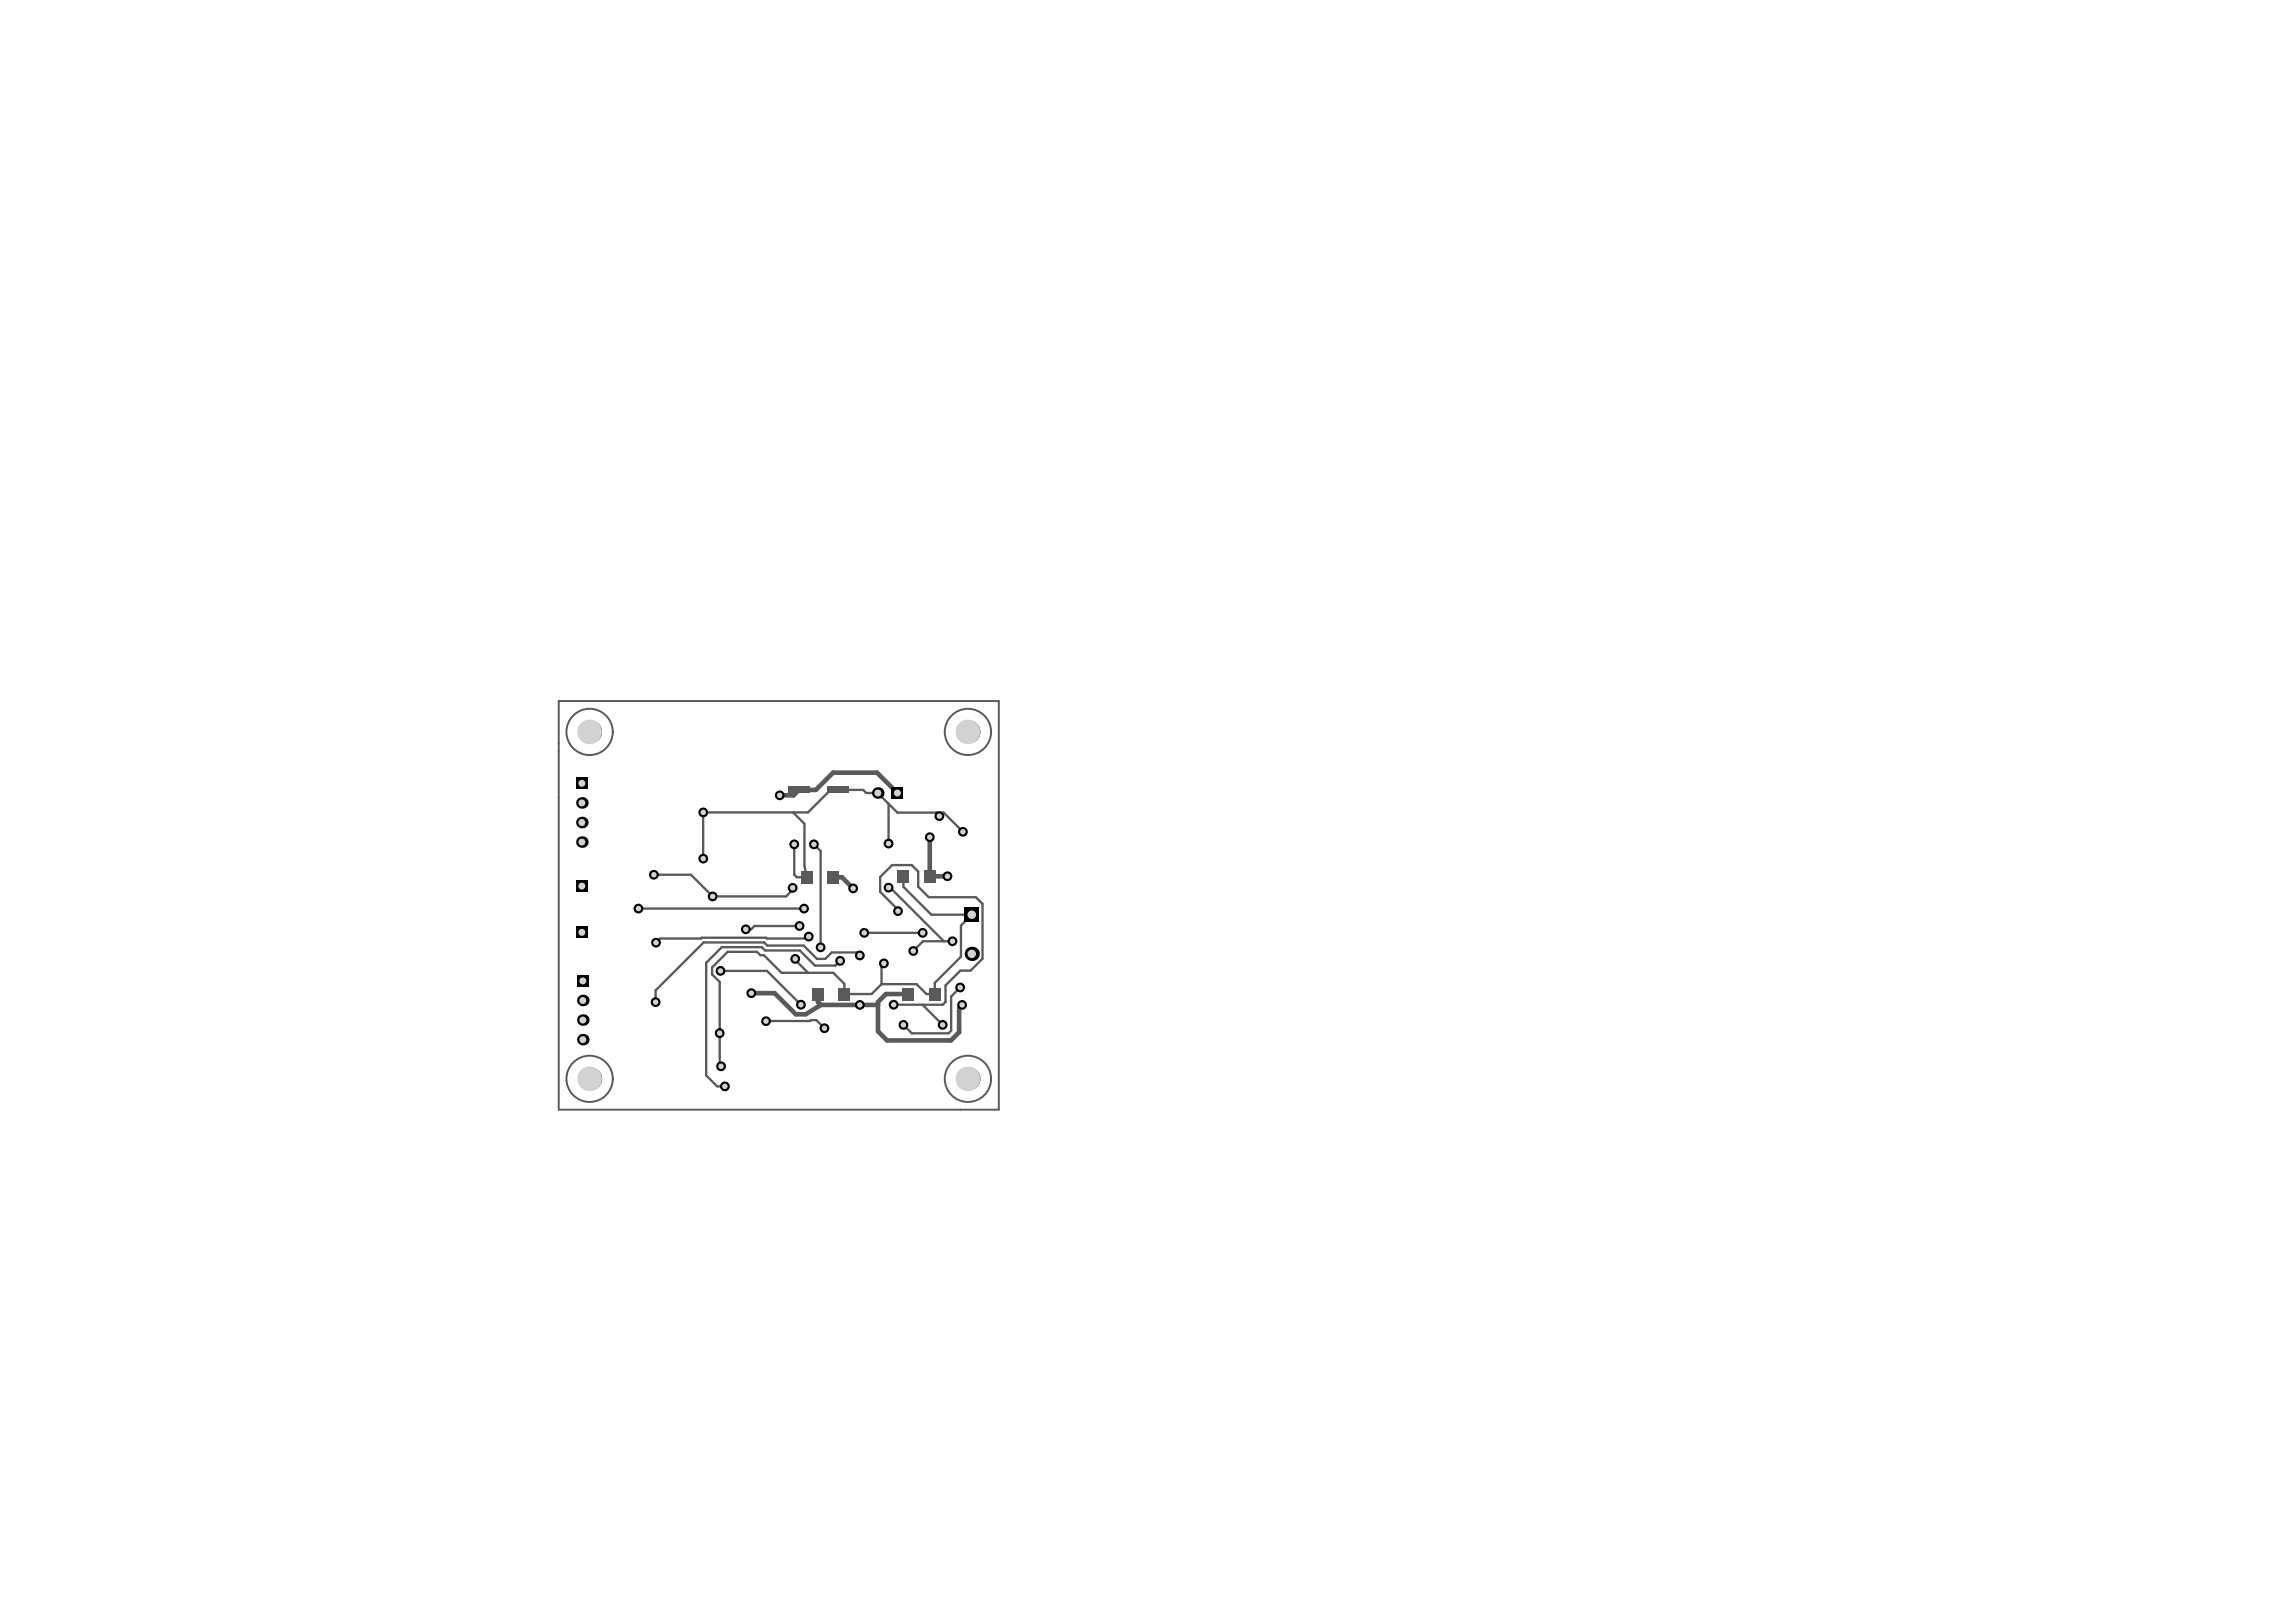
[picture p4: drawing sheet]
<svg xmlns="http://www.w3.org/2000/svg" width="297mm" height="210mm" viewBox="0 0 297 210" stroke-linecap="round" stroke-linejoin="round" font-family="sans-serif">
<g fill="none" stroke="#5a5a5a" stroke-width=".25">
<path d="M72.3 90.7h56.9v52.9h-56.9z"/>
<circle cx="76.3" cy="94.7" r="3"/>
<circle cx="125.2" cy="94.7" r="3"/>
<circle cx="76.3" cy="139.6" r="3"/>
<circle cx="125.2" cy="139.6" r="3"/>
</g>
<g fill="none" stroke="#5a5a5a" stroke-width=".3">
<path d="M82.6 117.6h21.4M84.6 113.2h4.8l2.8 2.8h9.5l.8-.8v-.3M102.7 105.1l1.4 1.5v5.4l.3 1.5h-1.3l-.3-.3v-3.9M103.4 119.8h-5.8l-.4 .5h-.7M105.3 109.3l.9 .8v12.5M115 114.9h.2l6.9 6.9M115 104v5.2M116.2 117.9v-.2l-2.3-2.3v-1.9l1.5-1.5h2.6l.8 .8v1.9l1.4 1.4h6l.9 .9v7.1l-1.5 1.5h-1.4l-1.9 1.9v2.2l-.3 .3h-6.4M116.9 113.4v1.4l3.6 3.6h5.2l-1.4 1.4v4l-3.4 3.4v1.4h-1l-1.3-1.2h-4.6M121.1 105.2l.4 .4M124.6 107.6l-2.5-2.4h-6l-2.5-2.6h-1.5l-.4-.4h-4.3l-2.9 2.9h-13.5v6M93.2 125.6h6l4.4 4.4"/>
<path d="M99.1 132.2l5.7-.1 .1-.1h.7l1.1 1.1M99.1 132.1v.1M102.9 124.1v.1l1.6 1.7M104.6 121.2l-.2 .3h-5.2l-.1-.1-13.7 .1-.5 .5M108.7 124.3l-.6 .7h-2.7l-1.9-2h-4.5l-.5-.4h-5.1l-2 2v14.6l1.4 1.4h1M111.2 123.6l-.4-.3h-3.2l-.8 .8h-1.1l-1.7-1.7h-4.7l-.4-.4h-7.9l-6.2 6.2v1.5M111.8 120.7h7.6M114 127.4l-1.2 1.2h-3.6v-1.3l-1.4-1.4h-6.7l-2.3-2.3h-.4l-.5-.4h-3.8l-2 2v.9l1 1v10.7l.2 .2M114.4 124.7l-.4 .3v2.4M119.3 130l2.7 2.6M123.2 121.8h-3.8l-1.2 1.3M124.2 127.8l-1.1 1.2v4.4l-.4 .3h-4.7l-1.1-1.1"/>
</g>
<path d="M107.8 113.5h1.1l1.5 1.5M116.1 102.6l-2.6-2.6h-5.7l-2.3 2.2h-2.1l-.7 .7h-1.8M120.3 108.3v5.1h2.3M97.2 128.5h3l2.8 2.8h1.2l2-1.3M105.8 128.6v1.1l.4 .3M106.2 130h7.4M117.5 128.6h-2.9l-1 1.1v3.8l1.2 1.1h8.2l1.1-1v-3.2l.4-.4" fill="none" stroke="#5a5a5a" stroke-width=".6"/>
<circle cx="82.6" cy="117.6" r=".63" fill="#000"/>
<circle cx="82.6" cy="117.6" r=".36" fill="#d2d2d2"/>
<circle cx="104" cy="117.6" r=".63" fill="#000"/>
<circle cx="104" cy="117.6" r=".36" fill="#d2d2d2"/>
<circle cx="102.8" cy="109.3" r=".63" fill="#000"/>
<circle cx="102.8" cy="109.3" r=".36" fill="#d2d2d2"/>
<circle cx="115" cy="109.2" r=".63" fill="#000"/>
<circle cx="115" cy="109.2" r=".36" fill="#d2d2d2"/>
<circle cx="103.4" cy="119.8" r=".63" fill="#000"/>
<circle cx="103.4" cy="119.8" r=".36" fill="#d2d2d2"/>
<circle cx="91" cy="105.1" r=".63" fill="#000"/>
<circle cx="91" cy="105.1" r=".36" fill="#d2d2d2"/>
<circle cx="122.6" cy="113.4" r=".63" fill="#000"/>
<circle cx="122.6" cy="113.4" r=".36" fill="#d2d2d2"/>
<circle cx="104.6" cy="121.2" r=".63" fill="#000"/>
<circle cx="104.6" cy="121.2" r=".36" fill="#d2d2d2"/>
<circle cx="111.2" cy="130" r=".63" fill="#000"/>
<circle cx="111.2" cy="130" r=".36" fill="#d2d2d2"/>
<circle cx="106.7" cy="133.1" r=".63" fill="#000"/>
<circle cx="106.7" cy="133.1" r=".36" fill="#d2d2d2"/>
<circle cx="120.3" cy="108.3" r=".63" fill="#000"/>
<circle cx="120.3" cy="108.3" r=".36" fill="#d2d2d2"/>
<circle cx="116.9" cy="132.6" r=".63" fill="#000"/>
<circle cx="116.9" cy="132.6" r=".36" fill="#d2d2d2"/>
<circle cx="124.2" cy="127.8" r=".63" fill="#000"/>
<circle cx="124.2" cy="127.8" r=".36" fill="#d2d2d2"/>
<circle cx="122" cy="132.6" r=".63" fill="#000"/>
<circle cx="122" cy="132.6" r=".36" fill="#d2d2d2"/>
<circle cx="115.6" cy="130" r=".63" fill="#000"/>
<circle cx="115.6" cy="130" r=".36" fill="#d2d2d2"/>
<circle cx="118.2" cy="123.1" r=".63" fill="#000"/>
<circle cx="118.2" cy="123.1" r=".36" fill="#d2d2d2"/>
<circle cx="114.4" cy="124.7" r=".63" fill="#000"/>
<circle cx="114.4" cy="124.7" r=".36" fill="#d2d2d2"/>
<circle cx="115" cy="114.9" r=".63" fill="#000"/>
<circle cx="115" cy="114.9" r=".36" fill="#d2d2d2"/>
<circle cx="123.2" cy="121.8" r=".63" fill="#000"/>
<circle cx="123.2" cy="121.8" r=".36" fill="#d2d2d2"/>
<circle cx="105.3" cy="109.3" r=".63" fill="#000"/>
<circle cx="105.3" cy="109.3" r=".36" fill="#d2d2d2"/>
<circle cx="106.2" cy="122.6" r=".63" fill="#000"/>
<circle cx="106.2" cy="122.6" r=".36" fill="#d2d2d2"/>
<circle cx="119.4" cy="120.7" r=".63" fill="#000"/>
<circle cx="119.4" cy="120.7" r=".36" fill="#d2d2d2"/>
<circle cx="111.8" cy="120.7" r=".63" fill="#000"/>
<circle cx="111.8" cy="120.7" r=".36" fill="#d2d2d2"/>
<circle cx="108.7" cy="124.3" r=".63" fill="#000"/>
<circle cx="108.7" cy="124.3" r=".36" fill="#d2d2d2"/>
<circle cx="111.2" cy="123.6" r=".63" fill="#000"/>
<circle cx="111.2" cy="123.6" r=".36" fill="#d2d2d2"/>
<circle cx="103.6" cy="130" r=".63" fill="#000"/>
<circle cx="103.6" cy="130" r=".36" fill="#d2d2d2"/>
<circle cx="92.2" cy="116" r=".63" fill="#000"/>
<circle cx="92.2" cy="116" r=".36" fill="#d2d2d2"/>
<circle cx="124.5" cy="130" r=".63" fill="#000"/>
<circle cx="124.5" cy="130" r=".36" fill="#d2d2d2"/>
<circle cx="110.4" cy="115" r=".63" fill="#000"/>
<circle cx="110.4" cy="115" r=".36" fill="#d2d2d2"/>
<circle cx="121.5" cy="105.6" r=".63" fill="#000"/>
<circle cx="121.5" cy="105.6" r=".36" fill="#d2d2d2"/>
<circle cx="124.6" cy="107.6" r=".63" fill="#000"/>
<circle cx="124.6" cy="107.6" r=".36" fill="#d2d2d2"/>
<circle cx="91" cy="111.1" r=".63" fill="#000"/>
<circle cx="91" cy="111.1" r=".36" fill="#d2d2d2"/>
<circle cx="84.6" cy="113.2" r=".63" fill="#000"/>
<circle cx="84.6" cy="113.2" r=".36" fill="#d2d2d2"/>
<circle cx="102.5" cy="114.9" r=".63" fill="#000"/>
<circle cx="102.5" cy="114.9" r=".36" fill="#d2d2d2"/>
<circle cx="93.1" cy="133.7" r=".63" fill="#000"/>
<circle cx="93.1" cy="133.7" r=".36" fill="#d2d2d2"/>
<circle cx="93.3" cy="138" r=".63" fill="#000"/>
<circle cx="93.3" cy="138" r=".36" fill="#d2d2d2"/>
<circle cx="93.8" cy="140.6" r=".63" fill="#000"/>
<circle cx="93.8" cy="140.6" r=".36" fill="#d2d2d2"/>
<circle cx="84.8" cy="129.7" r=".63" fill="#000"/>
<circle cx="84.8" cy="129.7" r=".36" fill="#d2d2d2"/>
<circle cx="100.9" cy="102.9" r=".63" fill="#000"/>
<circle cx="100.9" cy="102.9" r=".36" fill="#d2d2d2"/>
<circle cx="102.9" cy="124.1" r=".63" fill="#000"/>
<circle cx="102.9" cy="124.1" r=".36" fill="#d2d2d2"/>
<circle cx="99.1" cy="132.1" r=".63" fill="#000"/>
<circle cx="99.1" cy="132.1" r=".36" fill="#d2d2d2"/>
<circle cx="116.2" cy="117.9" r=".63" fill="#000"/>
<circle cx="116.2" cy="117.9" r=".36" fill="#d2d2d2"/>
<circle cx="96.5" cy="120.3" r=".63" fill="#000"/>
<circle cx="96.5" cy="120.3" r=".36" fill="#d2d2d2"/>
<circle cx="84.9" cy="122" r=".63" fill="#000"/>
<circle cx="84.9" cy="122" r=".36" fill="#d2d2d2"/>
<circle cx="97.2" cy="128.5" r=".63" fill="#000"/>
<circle cx="97.2" cy="128.5" r=".36" fill="#d2d2d2"/>
<circle cx="93.2" cy="125.6" r=".63" fill="#000"/>
<circle cx="93.2" cy="125.6" r=".36" fill="#d2d2d2"/>
<circle cx="75.4" cy="129.5" r=".75" fill="#000"/>
<circle cx="75.4" cy="129.5" r=".45" fill="#d2d2d2"/>
<circle cx="76.3" cy="139.6" r="1.5" fill="#000"/>
<circle cx="76.3" cy="139.6" r="1.6" fill="#d2d2d2"/>
<circle cx="75.4" cy="132" r=".75" fill="#000"/>
<circle cx="75.4" cy="132" r=".45" fill="#d2d2d2"/>
<circle cx="75.4" cy="134.5" r=".75" fill="#000"/>
<circle cx="75.4" cy="134.5" r=".45" fill="#d2d2d2"/>
<path d="M74.5 119.9h1.5v1.5h-1.5z" fill-rule="evenodd" fill="#000"/>
<circle cx="75.3" cy="120.7" r=".45" fill="#d2d2d2"/>
<path d="M74.5 113.9h1.5v1.5h-1.5z" fill-rule="evenodd" fill="#000"/>
<circle cx="75.3" cy="114.7" r=".45" fill="#d2d2d2"/>
<circle cx="75.3" cy="106.4" r=".75" fill="#000"/>
<circle cx="75.3" cy="106.4" r=".45" fill="#d2d2d2"/>
<circle cx="75.3" cy="109" r=".75" fill="#000"/>
<circle cx="75.3" cy="109" r=".45" fill="#d2d2d2"/>
<path d="M74.5 100.6h1.5v1.5h-1.5z" fill-rule="evenodd" fill="#000"/>
<circle cx="75.3" cy="101.4" r=".45" fill="#d2d2d2"/>
<circle cx="125.2" cy="139.6" r="1.5" fill="#000"/>
<circle cx="125.2" cy="139.6" r="1.6" fill="#d2d2d2"/>
<circle cx="125.7" cy="123.4" r=".92" fill="#000"/>
<circle cx="125.7" cy="123.4" r=".55" fill="#d2d2d2"/>
<path d="M74.7 126.2h1.5v1.5h-1.5z" fill-rule="evenodd" fill="#000"/>
<circle cx="75.4" cy="126.9" r=".45" fill="#d2d2d2"/>
<circle cx="75.3" cy="103.9" r=".75" fill="#000"/>
<circle cx="75.3" cy="103.9" r=".45" fill="#d2d2d2"/>
<circle cx="76.3" cy="94.7" r="1.5" fill="#000"/>
<circle cx="76.3" cy="94.7" r="1.6" fill="#d2d2d2"/>
<path d="M115.3 101.9h1.5v1.5h-1.5z" fill-rule="evenodd" fill="#000"/>
<circle cx="116.1" cy="102.6" r=".45" fill="#d2d2d2"/>
<path d="M124.8 117.4h1.8v1.9h-1.8z" fill-rule="evenodd" fill="#000"/>
<circle cx="125.7" cy="118.4" r=".55" fill="#d2d2d2"/>
<circle cx="125.2" cy="94.7" r="1.5" fill="#000"/>
<circle cx="125.2" cy="94.7" r="1.6" fill="#d2d2d2"/>
<circle cx="113.6" cy="102.6" r=".75" fill="#000"/>
<circle cx="113.6" cy="102.6" r=".45" fill="#d2d2d2"/>
<g fill="#5a5a5a">
<path d="M116.1 112.6h1.5v1.6h-1.5z" fill-rule="evenodd"/>
<path d="M120.2 127.8h1.5v1.6h-1.5z" fill-rule="evenodd"/>
<path d="M105.1 127.8h1.5v1.6h-1.5z" fill-rule="evenodd"/>
<path d="M108.5 127.8h1.5v1.6h-1.5z" fill-rule="evenodd"/>
<path d="M107 112.7h1.5v1.6h-1.5z" fill-rule="evenodd"/>
<path d="M107 101.8h2.8v.8h-2.8z" fill-rule="evenodd"/>
<path d="M116.8 127.8h1.5v1.6h-1.5z" fill-rule="evenodd"/>
<path d="M103.6 112.7h1.5v1.6h-1.5z" fill-rule="evenodd"/>
<path d="M102 101.8h2.8v.8h-2.8z" fill-rule="evenodd"/>
<path d="M119.5 112.6h1.5v1.6h-1.5z" fill-rule="evenodd"/>
</g>
</svg>
